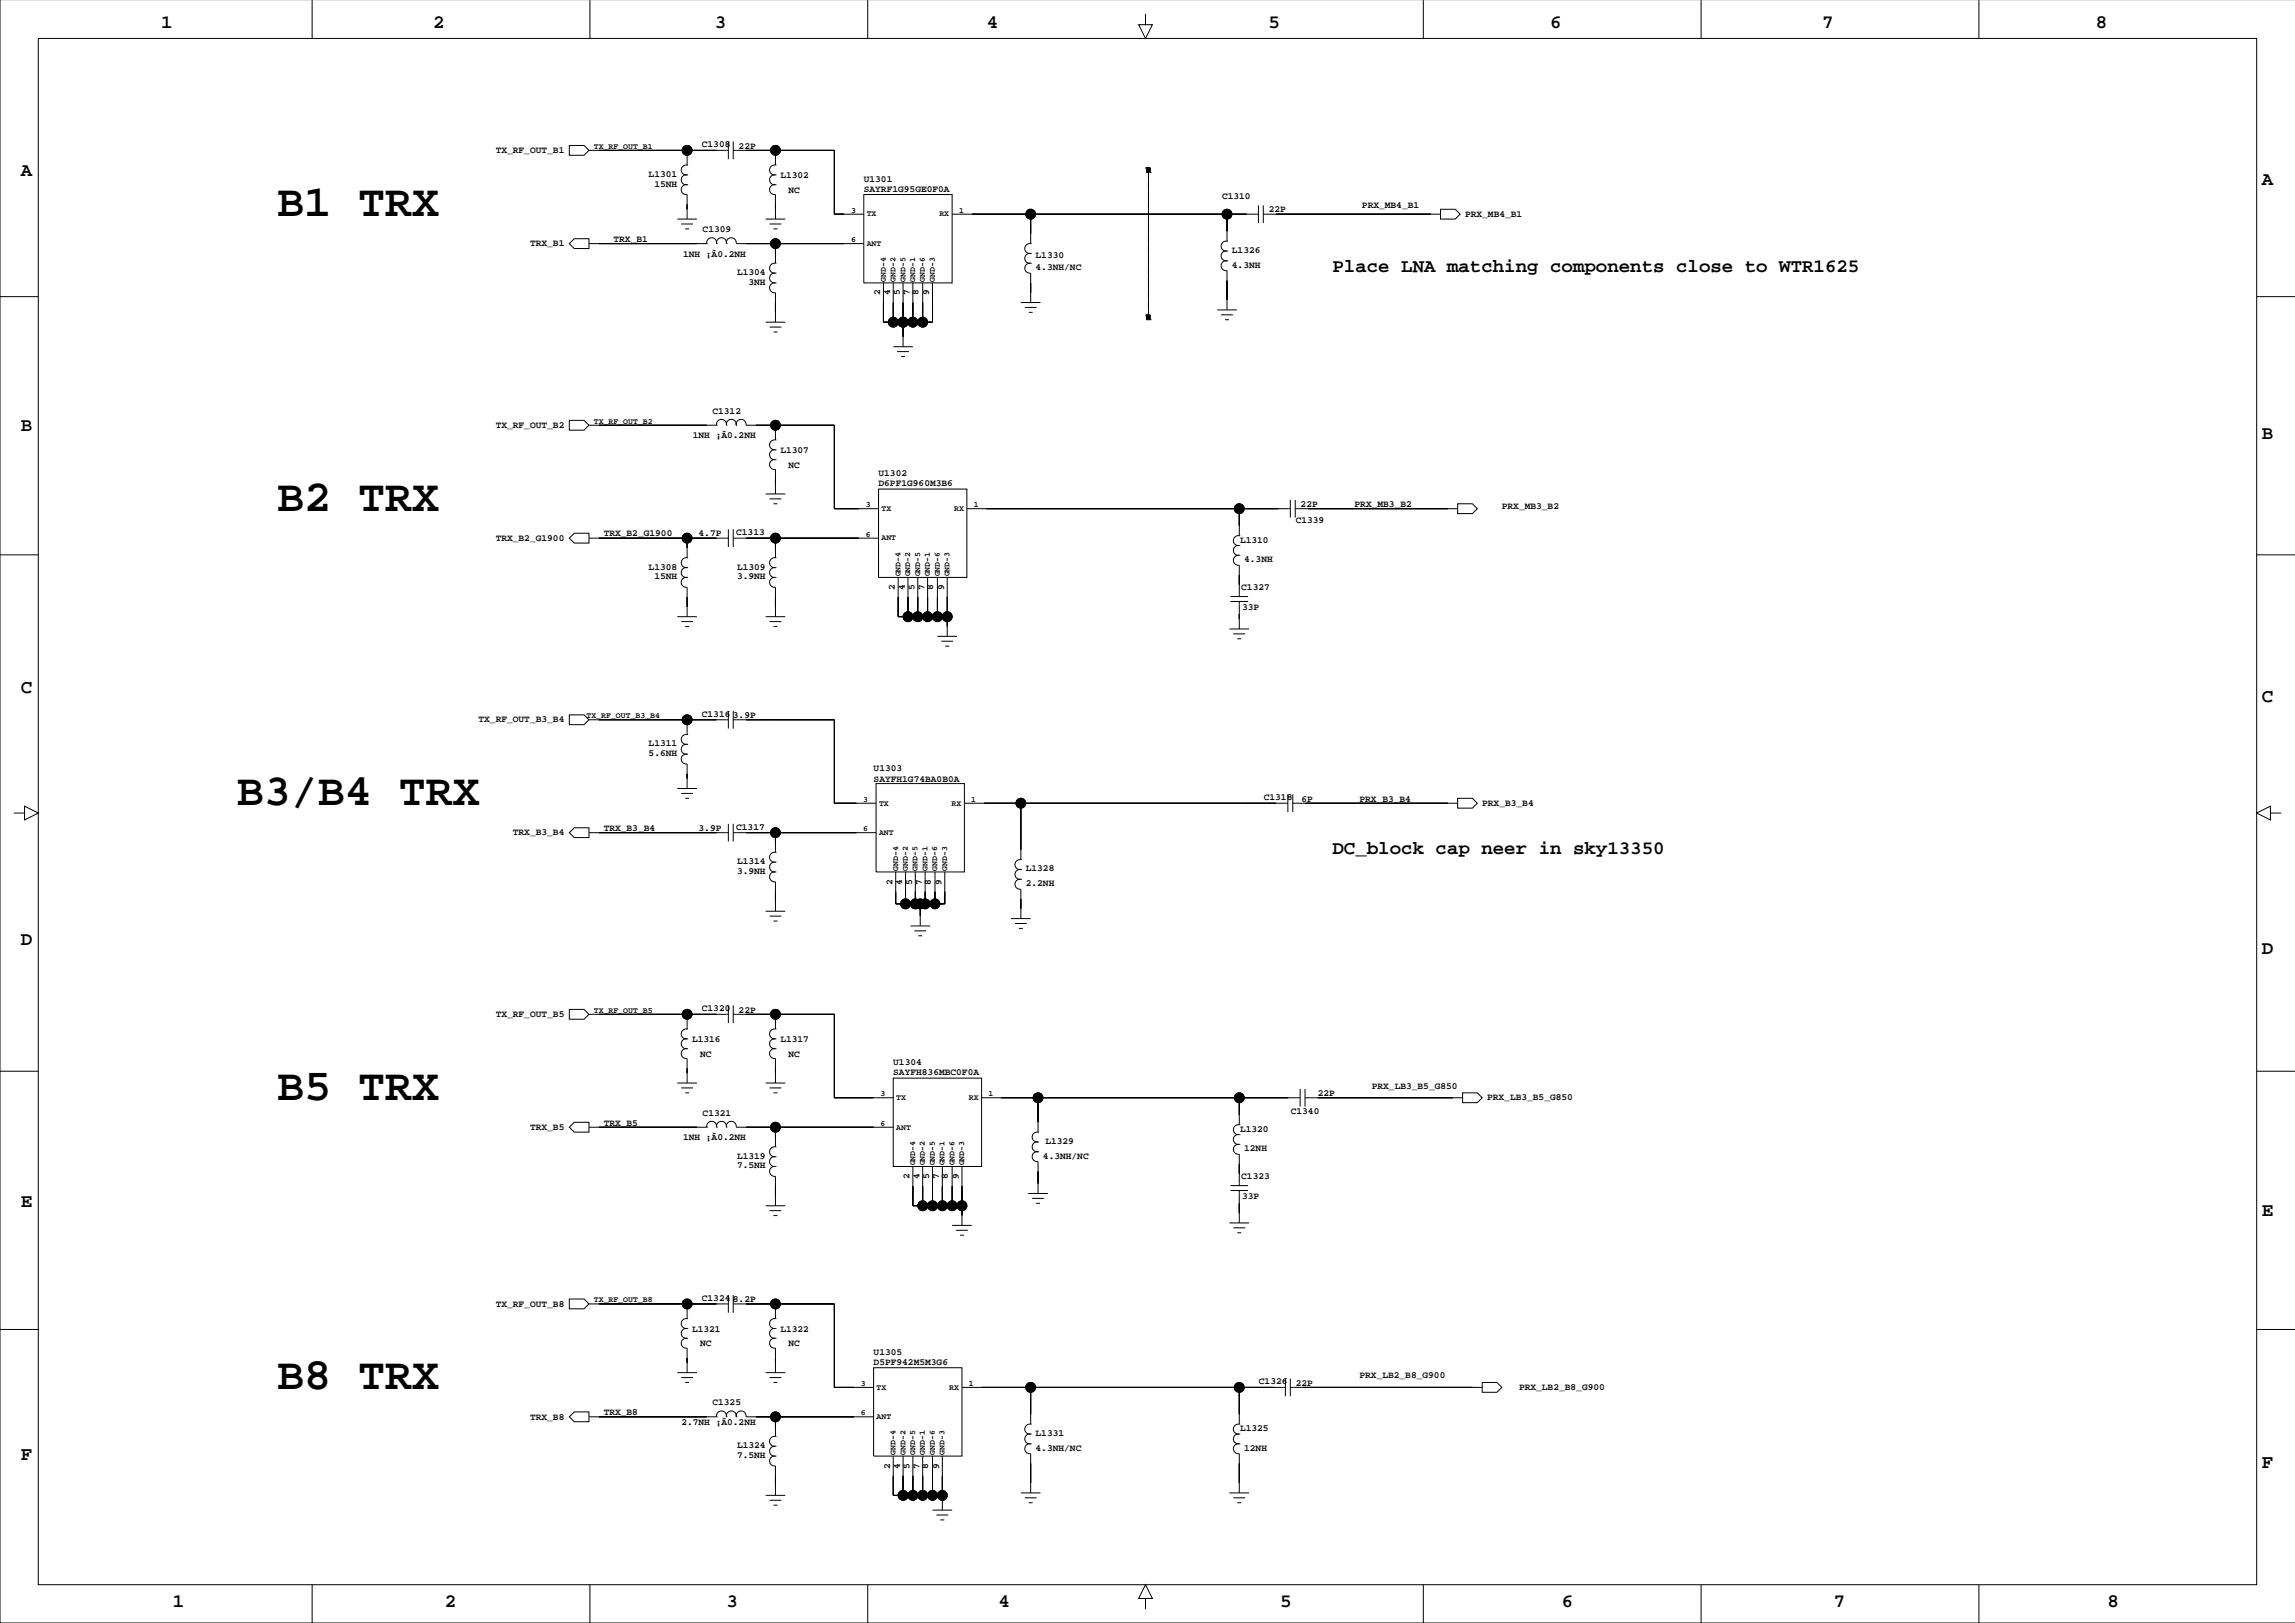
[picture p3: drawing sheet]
<svg xmlns="http://www.w3.org/2000/svg" width="594mm" height="420mm" viewBox="0 0 594 420" stroke-linecap="round" stroke-linejoin="round" font-family="sans-serif">
<defs><g id="words">
<g font-size="11.6">
<text x="71.7" y="55.9">B1 TRX</text>
<text x="71.7" y="132">B2 TRX</text>
<text x="61.3" y="208.2">B3/B4 TRX</text>
<text x="71.7" y="284.4">B5 TRX</text>
<text x="71.7" y="359.3">B8 TRX</text>
</g>
<g font-size="4.9">
<text x="41.7" y="7.3">1</text>
<text x="112" y="7.3">2</text>
<text x="184.9" y="7.3">3</text>
<text x="255.3" y="7.3">4</text>
<text x="328.1" y="7.3">5</text>
<text x="401" y="7.3">6</text>
<text x="471.4" y="7.3">7</text>
<text x="542.2" y="7.3">8</text>
<text x="5.4" y="45.6">A</text>
<text x="585.1" y="47.9">A</text>
<text x="344.7" y="70.4">Place LNA matching components close to WTR1625</text>
<text x="5.4" y="111.4">B</text>
<text x="585.1" y="113.7">B</text>
<text x="5.4" y="179.2">C</text>
<text x="585.1" y="181.5">C</text>
<text x="344.7" y="220.9">DC_block cap neer in sky13350</text>
<text x="5.4" y="244.4">D</text>
<text x="585.1" y="246.7">D</text>
<text x="5.4" y="312.3">E</text>
<text x="585.1" y="314.5">E</text>
<text x="5.4" y="377.5">F</text>
<text x="585.1" y="379.8">F</text>
<text x="44.7" y="415.6">1</text>
<text x="115.1" y="415.6">2</text>
<text x="188" y="415.6">3</text>
<text x="258.3" y="415.6">4</text>
<text x="331.2" y="415.6">5</text>
<text x="404.1" y="415.6">6</text>
<text x="474.4" y="415.6">7</text>
<text x="545.3" y="415.6">8</text>
</g>
<g font-size="2.5">
<text x="128.2" y="39.6">TX_RF_OUT_B1</text>
<text x="181.6" y="38.1">C1308</text>
<text x="191.1" y="38.5">22P</text>
<text x="167.8" y="45.7">L1301</text>
<text x="201.9" y="46.1">L1302</text>
<text x="223.5" y="47">U1301</text>
<text x="169.3" y="48.3">15NH</text>
<text x="204" y="49.9">NC</text>
<text x="223.5" y="49.6">SAYRF1G95GE0F0A</text>
<text x="316.2" y="51.5">C1310</text>
<text x="352.3" y="53.7">PRX_MB4_B1</text>
<text x="328.2" y="55">22P</text>
<text x="379" y="56.1">PRX_MB4_B1</text>
<text x="137.1" y="63.7">TRX_B1</text>
<text x="158.7" y="62.6">TRX_B1</text>
<text x="181.8" y="60">C1309</text>
<text x="318.7" y="65.4">L1326</text>
<text x="176.7" y="66.4">1NH ¡À0.2NH</text>
<text x="190.7" y="71.1">L1304</text>
<text x="267.9" y="66.7">L1330</text>
<text x="267.9" y="69.9">4.3NH/NC</text>
<text x="318.7" y="69.2">4.3NH</text>
<text x="193.6" y="73.7">3NH</text>
<text x="227.7" y="76.4" transform="rotate(-90 227.7 76.4)">2</text>
<text x="230.3" y="76.4" transform="rotate(-90 230.3 76.4)">4</text>
<text x="232.8" y="76.4" transform="rotate(-90 232.8 76.4)">5</text>
<text x="235.3" y="76.4" transform="rotate(-90 235.3 76.4)">7</text>
<text x="237.6" y="76.4" transform="rotate(-90 237.6 76.4)">8</text>
<text x="240.4" y="76.4" transform="rotate(-90 240.4 76.4)">9</text>
<text x="184.3" y="107">C1312</text>
<text x="128.2" y="110.7">TX_RF_OUT_B2</text>
<text x="179.2" y="113.4">1NH ¡À0.2NH</text>
<text x="201.9" y="117.2">L1307</text>
<text x="204" y="121">NC</text>
<text x="227.3" y="125.7">D6PF1G960M3B6</text>
<text x="227.3" y="123.2">U1302</text>
<text x="336.5" y="131.1">22P</text>
<text x="350.4" y="131.1">PRX_MB3_B2</text>
<text x="388.5" y="131.6">PRX_MB3_B2</text>
<text x="335.2" y="135.3">C1339</text>
<text x="128.2" y="139.9">TRX_B2_G1900</text>
<text x="156.2" y="138.8">TRX_B2_G1900</text>
<text x="180.7" y="138.8">4.7P</text>
<text x="190.5" y="138.4">C1313</text>
<text x="320.8" y="140.3">L1310</text>
<text x="167.8" y="147.3">L1308</text>
<text x="169.3" y="149.9">15NH</text>
<text x="190.7" y="147.3">L1309</text>
<text x="190.7" y="149.9">3.9NH</text>
<text x="321.9" y="145.4">4.3NH</text>
<text x="231.5" y="152.6" transform="rotate(-90 231.5 152.6)">2</text>
<text x="234.1" y="152.6" transform="rotate(-90 234.1 152.6)">4</text>
<text x="236.6" y="152.6" transform="rotate(-90 236.6 152.6)">5</text>
<text x="239.1" y="152.6" transform="rotate(-90 239.1 152.6)">7</text>
<text x="241.4" y="152.6" transform="rotate(-90 241.4 152.6)">8</text>
<text x="244.2" y="152.6" transform="rotate(-90 244.2 152.6)">9</text>
<text x="321.1" y="152.5">C1327</text>
<text x="321.4" y="157.9">33P</text>
<text x="181.6" y="185.4">C1316</text>
<text x="189.6" y="185.7">3.9P</text>
<text x="123.8" y="186.9">TX_RF_OUT_B3_B4</text>
<text x="167.8" y="193">L1311</text>
<text x="167.8" y="195.6">5.6NH</text>
<text x="226" y="202.2">SAYFH1G74BA0B0A</text>
<text x="226" y="199.4">U1303</text>
<text x="327" y="207">C1318</text>
<text x="336.7" y="207.3">6P</text>
<text x="351.7" y="207.3">PRX_B3_B4</text>
<text x="383.5" y="208.5">PRX_B3_B4</text>
<text x="156.2" y="214.9">TRX_B3_B4</text>
<text x="180.7" y="214.9">3.9P</text>
<text x="190.5" y="214.6">C1317</text>
<text x="132.7" y="216.1">TRX_B3_B4</text>
<text x="190.7" y="226">3.9NH</text>
<text x="190.7" y="223.5">L1314</text>
<text x="265.4" y="225.4">L1328</text>
<text x="230.9" y="228.8" transform="rotate(-90 230.9 228.8)">2</text>
<text x="233.4" y="228.8" transform="rotate(-90 233.4 228.8)">4</text>
<text x="236" y="228.8" transform="rotate(-90 236 228.8)">5</text>
<text x="238.5" y="228.8" transform="rotate(-90 238.5 228.8)">7</text>
<text x="240.8" y="228.8" transform="rotate(-90 240.8 228.8)">8</text>
<text x="243.6" y="228.8" transform="rotate(-90 243.6 228.8)">9</text>
<text x="265.4" y="229.2">2.2NH</text>
<text x="128.2" y="263.1">TX_RF_OUT_B5</text>
<text x="181.6" y="261.6">C1320</text>
<text x="191.1" y="261.9">22P</text>
<text x="179" y="269.5">L1316</text>
<text x="201.9" y="269.5">L1317</text>
<text x="181.1" y="273.3">NC</text>
<text x="204" y="273.3">NC</text>
<text x="231.1" y="275.6">U1304</text>
<text x="231.1" y="278.1">SAYFH836MBC0F0A</text>
<text x="354.9" y="281.6">PRX_LB3_B5_G850</text>
<text x="340.9" y="283.5">22P</text>
<text x="384.7" y="284.6">PRX_LB3_B5_G850</text>
<text x="137.1" y="292.3">TRX_B5</text>
<text x="156.2" y="291.1">TRX_B5</text>
<text x="181.8" y="288.6">C1321</text>
<text x="320.8" y="292.7">L1320</text>
<text x="333.9" y="288.3">C1340</text>
<text x="176.7" y="294.9">1NH ¡À0.2NH</text>
<text x="190.7" y="299.7">L1319</text>
<text x="269.8" y="299.7">4.3NH/NC</text>
<text x="270.4" y="295.9">L1329</text>
<text x="321.9" y="297.8">12NH</text>
<text x="190.7" y="302.2">7.5NH</text>
<text x="235.3" y="305" transform="rotate(-90 235.3 305)">2</text>
<text x="237.9" y="305" transform="rotate(-90 237.9 305)">4</text>
<text x="240.4" y="305" transform="rotate(-90 240.4 305)">5</text>
<text x="242.9" y="305" transform="rotate(-90 242.9 305)">7</text>
<text x="245.2" y="305" transform="rotate(-90 245.2 305)">8</text>
<text x="248" y="305" transform="rotate(-90 248 305)">9</text>
<text x="321.1" y="304.9">C1323</text>
<text x="321.4" y="310.2">33P</text>
<text x="128.2" y="338">TX_RF_OUT_B8</text>
<text x="181.6" y="336.5">C1324</text>
<text x="189.6" y="336.8">8.2P</text>
<text x="179" y="344.5">L1321</text>
<text x="201.9" y="344.5">L1322</text>
<text x="181.1" y="348.3">NC</text>
<text x="204" y="348.3">NC</text>
<text x="226" y="353">D5PF942M5M3G6</text>
<text x="226" y="350.5">U1305</text>
<text x="325.7" y="358.1">C1326</text>
<text x="335.2" y="358.4">22P</text>
<text x="351.7" y="356.5">PRX_LB2_B8_G900</text>
<text x="393" y="359.6">PRX_LB2_B8_G900</text>
<text x="184.3" y="363.5">C1325</text>
<text x="137.1" y="367.2">TRX_B8</text>
<text x="156.2" y="366">TRX_B8</text>
<text x="176.3" y="368.6">2.7NH ¡À0.2NH</text>
<text x="267.9" y="371.4">L1331</text>
<text x="320.8" y="370.2">L1325</text>
<text x="190.7" y="377.1">7.5NH</text>
<text x="190.7" y="374.6">L1324</text>
<text x="267.9" y="375.2">4.3NH/NC</text>
<text x="321.9" y="375.2">12NH</text>
<text x="230.3" y="379.9" transform="rotate(-90 230.3 379.9)">2</text>
<text x="232.8" y="379.9" transform="rotate(-90 232.8 379.9)">4</text>
<text x="235.3" y="379.9" transform="rotate(-90 235.3 379.9)">5</text>
<text x="237.9" y="379.9" transform="rotate(-90 237.9 379.9)">7</text>
<text x="240.2" y="379.9" transform="rotate(-90 240.2 379.9)">8</text>
<text x="242.9" y="379.9" transform="rotate(-90 242.9 379.9)">9</text>
</g>
<g font-size="2.1">
<text x="153.6" y="38.5">TX_RF_OUT_B1</text>
<text x="220.2" y="55">3</text>
<text x="224.2" y="56">TX</text>
<text x="243" y="56">RX</text>
<text x="248.1" y="55">1</text>
<text x="220.2" y="62.6">6</text>
<text x="224.2" y="63.6">ANT</text>
<text x="229.1" y="72.9" transform="rotate(-90 229.1 72.9)">GND-4</text>
<text x="231.7" y="72.9" transform="rotate(-90 231.7 72.9)">GND-2</text>
<text x="234.2" y="72.9" transform="rotate(-90 234.2 72.9)">GND-5</text>
<text x="236.8" y="72.9" transform="rotate(-90 236.8 72.9)">GND-1</text>
<text x="239.3" y="72.9" transform="rotate(-90 239.3 72.9)">GND-6</text>
<text x="241.8" y="72.9" transform="rotate(-90 241.8 72.9)">GND-3</text>
<text x="153.6" y="109.6">TX_RF_OUT_B2</text>
<text x="224" y="131.2">3</text>
<text x="251.9" y="131.2">1</text>
<text x="228" y="132.2">TX</text>
<text x="246.8" y="132.2">RX</text>
<text x="224" y="138.8">6</text>
<text x="228" y="139.8">ANT</text>
<text x="233" y="149.1" transform="rotate(-90 233 149.1)">GND-4</text>
<text x="235.5" y="149.1" transform="rotate(-90 235.5 149.1)">GND-2</text>
<text x="238" y="149.1" transform="rotate(-90 238 149.1)">GND-5</text>
<text x="240.6" y="149.1" transform="rotate(-90 240.6 149.1)">GND-1</text>
<text x="243.1" y="149.1" transform="rotate(-90 243.1 149.1)">GND-6</text>
<text x="245.6" y="149.1" transform="rotate(-90 245.6 149.1)">GND-3</text>
<text x="151.7" y="185.8">TX_RF_OUT_B3_B4</text>
<text x="223.3" y="207.4">3</text>
<text x="227.4" y="208.4">TX</text>
<text x="246.2" y="208.4">RX</text>
<text x="251.3" y="207.4">1</text>
<text x="223.3" y="215">6</text>
<text x="227.4" y="216">ANT</text>
<text x="232.3" y="225.3" transform="rotate(-90 232.3 225.3)">GND-4</text>
<text x="234.9" y="225.3" transform="rotate(-90 234.9 225.3)">GND-2</text>
<text x="237.4" y="225.3" transform="rotate(-90 237.4 225.3)">GND-5</text>
<text x="239.9" y="225.3" transform="rotate(-90 239.9 225.3)">GND-1</text>
<text x="242.5" y="225.3" transform="rotate(-90 242.5 225.3)">GND-6</text>
<text x="245" y="225.3" transform="rotate(-90 245 225.3)">GND-3</text>
<text x="153.6" y="262">TX_RF_OUT_B5</text>
<text x="227.8" y="283.6">3</text>
<text x="231.8" y="284.5">TX</text>
<text x="250.6" y="284.5">RX</text>
<text x="255.7" y="283.6">1</text>
<text x="227.8" y="291.2">6</text>
<text x="231.8" y="292.2">ANT</text>
<text x="236.8" y="301.5" transform="rotate(-90 236.8 301.5)">GND-4</text>
<text x="239.3" y="301.5" transform="rotate(-90 239.3 301.5)">GND-2</text>
<text x="241.8" y="301.5" transform="rotate(-90 241.8 301.5)">GND-5</text>
<text x="244.4" y="301.5" transform="rotate(-90 244.4 301.5)">GND-1</text>
<text x="246.9" y="301.5" transform="rotate(-90 246.9 301.5)">GND-6</text>
<text x="249.5" y="301.5" transform="rotate(-90 249.5 301.5)">GND-3</text>
<text x="153.6" y="336.9">TX_RF_OUT_B8</text>
<text x="222.7" y="358.5">3</text>
<text x="226.8" y="359.5">TX</text>
<text x="245.6" y="359.5">RX</text>
<text x="250.6" y="358.5">1</text>
<text x="222.7" y="366.1">6</text>
<text x="226.8" y="367.1">ANT</text>
<text x="231.7" y="376.4" transform="rotate(-90 231.7 376.4)">GND-4</text>
<text x="234.2" y="376.4" transform="rotate(-90 234.2 376.4)">GND-2</text>
<text x="236.8" y="376.4" transform="rotate(-90 236.8 376.4)">GND-5</text>
<text x="239.3" y="376.4" transform="rotate(-90 239.3 376.4)">GND-1</text>
<text x="241.8" y="376.4" transform="rotate(-90 241.8 376.4)">GND-6</text>
<text x="244.4" y="376.4" transform="rotate(-90 244.4 376.4)">GND-3</text>
</g>
</g></defs>
<g fill="none" stroke="#000" stroke-width=".26">
<path d="M0 -.1v419.9h593.8M9.9 9.9h573.9v400h-573.9zM80.8 0v9.9M152.6 0v9.9M224.5 0v9.9M296.4 3.6v2.8h1.7l-1.7 3.5-1.8-3.5h1.8M368.2 0v9.9M440.1 0v9.9M511.9 0v9.9M147.3 37.6h3.8l1.3 1.3-1.3 1.3h-3.8zM152.4 38.9h36M177.8 38.9v3.8"/>
<path d="M188.4 36.6v4.6M189.7 38.9h26.2v16.5h7.6M189.7 36.6v4.6M200.6 38.9v3.8M175.2 56.7h5.1M176.2 57.9h3.1M177.3 59.2h1M177.8 42.7a1.29 1.29 0 0 0-1.6 1.3 1.29 1.29 0 0 0 1.6 1.2M177.8 45.2a1.29 1.29 0 0 0-1.6 1.3 1.29 1.29 0 0 0 1.6 1.3M177.8 47.8a1.29 1.29 0 0 0-1.6 1.3 1.29 1.29 0 0 0 1.6 1.2v6.4M177.8 54.1h.1M177.8 42.7h.1"/>
<path d="M177.8 45.2h.1M177.8 47.8h.1M198.1 56.7h5.1M199.1 57.9h3M200.1 59.2h1M200.6 42.7a1.29 1.29 0 0 0-1.5 1.3 1.29 1.29 0 0 0 1.5 1.2M200.6 45.2a1.29 1.29 0 0 0-1.5 1.3 1.29 1.29 0 0 0 1.5 1.3M200.6 47.8a1.29 1.29 0 0 0-1.5 1.3 1.29 1.29 0 0 0 1.5 1.2v6.4M200.6 54.1h.1M200.6 42.7h.1M200.6 45.2h.1M200.6 47.8h.1"/>
<path d="M223.5 50.3h22.8v22.9h-22.8zM246.3 55.4h79.3M266.6 55.4v7.6M317.4 55.4v7M325.6 53.1v4.6M326.8 55.4h45.9M326.8 53.1v4.6M372.7 54.1h3.8l1.2 1.3-1.2 1.3h-3.8zM0 76.7h9.9M148.6 61.7h3.8v2.6h-3.8l-1.3-1.3zM152.4 63h30.4M182.8 63a1.29 1.29 0 0 1 1.3-1.5 1.29 1.29 0 0 1 1.3 1.5"/>
<path d="M182.8 63h.1M185.4 63a1.29 1.29 0 0 1 1.2-1.5 1.29 1.29 0 0 1 1.3 1.5M185.4 63h.1M187.9 63a1.29 1.29 0 0 1 1.3-1.5 1.29 1.29 0 0 1 1.3 1.5h33M187.9 63h.1M200.6 68.1a1.29 1.29 0 0 0-1.5 1.3 1.29 1.29 0 0 0 1.5 1.2M200.6 70.6a1.29 1.29 0 0 0-1.5 1.3 1.29 1.29 0 0 0 1.5 1.3M200.6 73.2a1.29 1.29 0 0 0-1.5 1.2 1.29 1.29 0 0 0 1.5 1.3v7.6M200.6 68.1h.1M200.6 70.6h.1M200.6 73.2h.1M200.6 63v5.1"/>
<path d="M228.5 73.2v10.1h12.7v-10.1M231.1 73.2v10.1M233.6 73.2v16.5M236.2 73.2v10.1M238.7 73.2v10.1M264.1 78.3h5.1M265.1 79.5h3.1M266.6 63a1.29 1.29 0 0 0-1.5 1.3 1.29 1.29 0 0 0 1.5 1.3M266.6 65.6a1.29 1.29 0 0 0-1.5 1.2 1.29 1.29 0 0 0 1.5 1.3M266.6 68.1a1.29 1.29 0 0 0-1.5 1.3 1.29 1.29 0 0 0 1.5 1.2v7.7M266.6 75.7h.1M266.6 63h.1"/>
<path d="M266.6 65.6h.1M266.6 68.1h.1M317.4 62.4a1.29 1.29 0 0 0-1.5 1.3 1.29 1.29 0 0 0 1.5 1.2M317.4 64.9a1.29 1.29 0 0 0-1.5 1.3 1.29 1.29 0 0 0 1.5 1.3M317.4 67.5a1.29 1.29 0 0 0-1.5 1.2 1.29 1.29 0 0 0 1.5 1.3v10.2M317.4 77.6h.1M317.4 62.4h.1M317.4 64.9h.1M317.4 67.5h.1M583.8 76.7h9.9M198.1 83.3h5.1M199.1 84.6h3"/>
<path d="M200.1 85.9h1M200.6 80.8h.1M231.1 89.7h5.1M232.1 91h3.1M233.1 92.2h1M233.6 87.1h.1M233.6 83.3h.1M266.1 80.8h1M314.9 80.2h5.1M315.9 81.4h3.1M316.9 82.7h1M147.3 108.7h3.8l1.3 1.3-1.3 1.3h-3.8z"/>
<path d="M152.4 110h33M185.4 110a1.29 1.29 0 0 1 1.2-1.5 1.29 1.29 0 0 1 1.3 1.5M185.4 110h.1M187.9 110a1.29 1.29 0 0 1 1.3-1.5 1.29 1.29 0 0 1 1.3 1.5M187.9 110h.1M190.5 110a1.29 1.29 0 0 1 1.2-1.5 1.29 1.29 0 0 1 1.3 1.5h22.9v21.6h11.4M190.5 110h.1M200.6 113.8a1.29 1.29 0 0 0-1.5 1.3 1.29 1.29 0 0 0 1.5 1.2M200.6 116.3a1.29 1.29 0 0 0-1.5 1.3 1.29 1.29 0 0 0 1.5 1.3M200.6 118.9a1.29 1.29 0 0 0-1.5 1.3 1.29 1.29 0 0 0 1.5 1.2v6.4M200.6 113.8h.1M200.6 116.3h.1"/>
<path d="M200.6 118.9h.1M200.6 110v3.8M148.6 137.9h3.8v2.6h-3.8l-1.3-1.3zM152.4 139.2h36M177.8 139.2v5.1M188.4 136.9v4.6M189.7 139.2h37.6M189.7 136.9v4.6M198.1 127.8h5.1M199.1 129h3M200.1 130.3h1M200.6 125.2h.1"/>
<path d="M200.6 139.2v5.1M227.3 126.5h22.8v22.9h-22.8zM250.1 131.6h83.7M289.5 131.6h.1M296.5 131.6h.1M320.6 138.6a1.29 1.29 0 0 0-1.5 1.2 1.29 1.29 0 0 0 1.5 1.3M320.6 138.6h.1M320.6 131.6v7M333.8 129.3v4.6M335.1 131.6h42M335.1 129.3v4.6M377.1 130.3h3.8l1.3 1.3-1.3 1.3h-3.8z"/>
<path d="M0 143.5h9.9M175.2 159.5h5.1M177.8 144.3a1.29 1.29 0 0 0-1.6 1.2 1.29 1.29 0 0 0 1.6 1.3M177.8 146.8a1.29 1.29 0 0 0-1.6 1.3 1.29 1.29 0 0 0 1.6 1.3M177.8 149.4a1.29 1.29 0 0 0-1.6 1.2 1.29 1.29 0 0 0 1.6 1.3v7.6M177.8 157h.1M177.8 144.3h.1M177.8 146.8h.1M177.8 149.4h.1M198.1 159.5h5.1M200.6 144.3a1.29 1.29 0 0 0-1.5 1.2 1.29 1.29 0 0 0 1.5 1.3M200.6 146.8a1.29 1.29 0 0 0-1.5 1.3 1.29 1.29 0 0 0 1.5 1.3"/>
<path d="M200.6 149.4a1.29 1.29 0 0 0-1.5 1.2 1.29 1.29 0 0 0 1.5 1.3v7.6M200.6 157h.1M200.6 144.3h.1M200.6 146.8h.1M200.6 149.4h.1M232.4 149.4v10.1h12.7M234.9 149.4v10.1M237.4 149.4v10.1M240 149.4v10.1M242.5 149.4v10.1M245.1 149.4v15.2M318.3 155.6h4.6"/>
<path d="M318.3 154.3h4.6M320.6 141.1a1.29 1.29 0 0 0-1.5 1.3 1.29 1.29 0 0 0 1.5 1.2M320.6 143.6a1.29 1.29 0 0 0-1.5 1.3 1.29 1.29 0 0 0 1.5 1.3v8.1M320.6 141.1h.1M320.6 143.6h.1M320.6 155.6v7.1M583.8 143.5h9.9M176.2 160.8h3.1M177.3 162.1h1M199.1 160.8h3M200.1 162.1h1M242.5 164.6h5.1"/>
<path d="M243.5 165.9h3.1M244.5 167.1h1.1M245.1 162.1h.1M318.1 162.7h5M319.1 164h3M320.1 165.2h1M320.6 160.1h.1M147.3 184.9h3.8l1.3 1.3-1.3 1.2h-3.8zM152.4 186.2h36M177.8 190a1.29 1.29 0 0 0-1.6 1.3 1.29 1.29 0 0 0 1.6 1.2M177.8 192.5a1.29 1.29 0 0 0-1.6 1.3 1.29 1.29 0 0 0 1.6 1.3M177.8 195.1a1.29 1.29 0 0 0-1.6 1.2 1.29 1.29 0 0 0 1.6 1.3v6.4"/>
<path d="M177.8 190h.1M177.8 192.5h.1M177.8 195.1h.1M177.8 186.2v3.8M188.4 183.9v4.6M189.7 186.2h26.2v21.6h10.7M189.7 183.9v4.6M3.6 210.3h2.7v-1.8l3.6 1.8-3.6 1.8v-1.8M147.3 215.4l1.3-1.3h3.8v2.6h-3.8zM152.4 215.4h36M175.2 204h5.1M176.2 205.2h3.1"/>
<path d="M177.3 206.5h1M177.8 201.4h.1M188.4 213.1v4.6M189.7 215.4h36.9M189.7 213.1v4.6M200.6 215.4v5.1M226.6 202.7h22.9v22.8h-22.9zM249.5 207.8h83.7M264.1 207.8v14.6M333.2 205.5v4.5M334.4 207.8h42.7M334.4 205.5v4.5"/>
<path d="M377.1 206.5h3.8l1.3 1.3-1.3 1.2h-3.8zM587.4 210.3v-1.8l-3.6 1.8 3.6 1.8v-1.8h2.8M198.1 235.7h5.1M199.1 237h3M200.1 238.2h1M200.6 220.5a1.29 1.29 0 0 0-1.5 1.2 1.29 1.29 0 0 0 1.5 1.3M200.6 223a1.29 1.29 0 0 0-1.5 1.3 1.29 1.29 0 0 0 1.5 1.2M200.6 225.5a1.29 1.29 0 0 0-1.5 1.3 1.29 1.29 0 0 0 1.5 1.3M200.6 233.2h.1M200.6 220.5h.1M200.6 223h.1M200.6 225.5h.1"/>
<path d="M200.6 228.1v7.6M231.7 225.5v8.3h12.7v-8.3M234.3 225.5v8.3M235.5 239.5h5.1M236.8 225.5v8.3M238.1 237h.1M238.1 233.8v5.7M239.3 225.5v8.3M241.9 225.5v8.3M261.6 237.6h5M262.6 238.9h3M264.1 222.4a1.29 1.29 0 0 0-1.5 1.2 1.29 1.29 0 0 0 1.5 1.3"/>
<path d="M264.1 224.9a1.29 1.29 0 0 0-1.5 1.3 1.29 1.29 0 0 0 1.5 1.2M264.1 227.4a1.29 1.29 0 0 0-1.5 1.3 1.29 1.29 0 0 0 1.5 1.3v7.6M264.1 235.1h.1M264.1 222.4h.1M264.1 224.9h.1M264.1 227.4h.1M236.5 240.8h3.1M237.6 242h1M263.6 240.1h1M0 277.1h9.9M147.3 261.1h3.8l1.3 1.3-1.3 1.2h-3.8zM152.4 262.4h36"/>
<path d="M177.8 266.2a1.29 1.29 0 0 0-1.6 1.2 1.29 1.29 0 0 0 1.6 1.3M177.8 268.7a1.29 1.29 0 0 0-1.6 1.3 1.29 1.29 0 0 0 1.6 1.3M177.8 271.2a1.29 1.29 0 0 0-1.6 1.3 1.29 1.29 0 0 0 1.6 1.3v6.3M177.8 277.6h.1M177.8 266.2h.1M177.8 268.7h.1M177.8 271.2h.1M177.8 262.4v3.8M188.4 260.1v4.5M189.7 262.4h26.2v21.5h15.2M189.7 260.1v4.5M200.6 266.2a1.29 1.29 0 0 0-1.5 1.2 1.29 1.29 0 0 0 1.5 1.3"/>
<path d="M200.6 268.7a1.29 1.29 0 0 0-1.5 1.3 1.29 1.29 0 0 0 1.5 1.3M200.6 271.2a1.29 1.29 0 0 0-1.5 1.3 1.29 1.29 0 0 0 1.5 1.3v6.3M200.6 277.6h.1M200.6 266.2h.1M200.6 268.7h.1M200.6 271.2h.1M200.6 262.4v3.8M231.1 278.9h22.8v22.8h-22.8zM583.8 277.1h9.9M147.3 291.6l1.3-1.3h3.8v2.5h-3.8zM152.4 291.6h30.4M175.2 280.1h5.1"/>
<path d="M176.2 281.4h3.1M177.3 282.7h1M182.8 291.6a1.29 1.29 0 0 1 1.3-1.6 1.29 1.29 0 0 1 1.3 1.6M182.8 291.6h.1M185.4 291.6a1.29 1.29 0 0 1 1.2-1.6 1.29 1.29 0 0 1 1.3 1.6M185.4 291.6h.1M187.9 291.6a1.29 1.29 0 0 1 1.3-1.6 1.29 1.29 0 0 1 1.3 1.6h40.6M187.9 291.6h.1M198.1 280.1h5.1M199.1 281.4h3M200.1 282.7h1M200.6 296.6a1.29 1.29 0 0 0-1.5 1.3 1.29 1.29 0 0 0 1.5 1.3"/>
<path d="M200.6 299.2a1.29 1.29 0 0 0-1.5 1.3 1.29 1.29 0 0 0 1.5 1.2M200.6 296.6h.1M200.6 299.2h.1M200.6 291.6v5M253.9 283.9h82.4M268.5 292.8a1.29 1.29 0 0 0-1.5 1.3 1.29 1.29 0 0 0 1.5 1.3M268.5 295.4a1.29 1.29 0 0 0-1.5 1.2 1.29 1.29 0 0 0 1.5 1.3M268.5 297.9a1.29 1.29 0 0 0-1.5 1.3 1.29 1.29 0 0 0 1.5 1.3v8.2M268.5 292.8h.1M268.5 295.4h.1M268.5 297.9h.1M268.5 283.9v8.9"/>
<path d="M320.6 290.9a1.29 1.29 0 0 0-1.5 1.3 1.29 1.29 0 0 0 1.5 1.3M320.6 293.5a1.29 1.29 0 0 0-1.5 1.2 1.29 1.29 0 0 0 1.5 1.3M320.6 296a1.29 1.29 0 0 0-1.5 1.3 1.29 1.29 0 0 0 1.5 1.2v8.2M320.6 290.9h.1M320.6 293.5h.1M320.6 296h.1M320.6 283.9v7M336.3 281.7v4.5M337.6 283.9h40.8M337.6 281.7v4.5M378.4 282.7h3.8l1.3 1.2-1.3 1.3h-3.8zM198.1 311.9h5.1"/>
<path d="M199.1 313.1h3M200.1 314.4h1M200.6 301.7a1.29 1.29 0 0 0-1.5 1.3 1.29 1.29 0 0 0 1.5 1.3v7.6M200.6 309.3h.1M200.6 301.7h.1M236.2 301.7v10.2h12.7M238.7 301.7v10.2M241.2 301.7v10.2M243.8 301.7v10.2M246.3 301.7v10.2M246.3 317h5.1M247.3 318.2h3.1"/>
<path d="M248.4 319.5h1M248.9 314.4h.1M248.9 301.7v15.3M266 308.7h5.1M267 310h3.1M268 311.2h1.1M268.5 306.2h.1M318.1 316.3h5M318.3 307.9h4.6M318.3 306.7h4.6M319.1 317.6h3M320.1 318.9h1"/>
<path d="M320.6 313.8h.1M320.6 307.9v8.4M15.2 321.4h.1M15.2 334.1h.1M147.3 336h3.8l1.3 1.3-1.3 1.2h-3.8zM152.4 337.3h36M177.8 337.3v3.8M188.4 335v4.6M189.7 337.3h26.2v21.6h10.1M189.7 335v4.6M200.6 337.3v3.8M0 343.9h9.9"/>
<path d="M175.2 355.1h5.1M176.2 356.3h3.1M177.3 357.6h1M177.8 341.1a1.29 1.29 0 0 0-1.6 1.3 1.29 1.29 0 0 0 1.6 1.2M177.8 343.6a1.29 1.29 0 0 0-1.6 1.3 1.29 1.29 0 0 0 1.6 1.3M177.8 346.2a1.29 1.29 0 0 0-1.6 1.2 1.29 1.29 0 0 0 1.6 1.3v6.4M177.8 352.5h.1M177.8 341.1h.1M177.8 343.6h.1M177.8 346.2h.1M198.1 355.1h5.1M199.1 356.3h3"/>
<path d="M200.1 357.6h1M200.6 341.1a1.29 1.29 0 0 0-1.5 1.3 1.29 1.29 0 0 0 1.5 1.2M200.6 343.6a1.29 1.29 0 0 0-1.5 1.3 1.29 1.29 0 0 0 1.5 1.3M200.6 346.2a1.29 1.29 0 0 0-1.5 1.2 1.29 1.29 0 0 0 1.5 1.3v6.4M200.6 352.5h.1M200.6 341.1h.1M200.6 343.6h.1M200.6 346.2h.1M226 353.8h22.9v22.8h-22.9zM248.9 358.9h83.6M266.6 358.9v9.5M320.6 358.9v9.5"/>
<path d="M332.5 356.6v4.5M333.8 358.9h49.7M333.8 356.6v4.5M383.5 357.6h3.8l1.2 1.3-1.2 1.2h-3.8zM583.8 343.9h9.9M147.3 366.5l1.3-1.3h3.8v2.5h-3.8zM152.4 366.5h33M185.4 366.5a1.29 1.29 0 0 1 1.2-1.5 1.29 1.29 0 0 1 1.3 1.5M185.4 366.5h.1M187.9 366.5a1.29 1.29 0 0 1 1.3-1.5 1.29 1.29 0 0 1 1.3 1.5M187.9 366.5h.1M190.5 366.5a1.29 1.29 0 0 1 1.2-1.5 1.29 1.29 0 0 1 1.3 1.5h33"/>
<path d="M190.5 366.5h.1M200.6 371.6a1.29 1.29 0 0 0-1.5 1.2 1.29 1.29 0 0 0 1.5 1.3M200.6 374.1a1.29 1.29 0 0 0-1.5 1.3 1.29 1.29 0 0 0 1.5 1.2M200.6 376.6a1.29 1.29 0 0 0-1.5 1.3 1.29 1.29 0 0 0 1.5 1.3v7.6M200.6 371.6h.1M200.6 374.1h.1M200.6 376.6h.1M200.6 366.5v5.1M231.1 376.6v10.2h12.7M233.6 376.6v10.2M236.2 376.6v10.2M238.7 376.6v10.2"/>
<path d="M241.2 376.6v10.2M243.8 376.6v14M266.6 368.4a1.29 1.29 0 0 0-1.5 1.3 1.29 1.29 0 0 0 1.5 1.2M266.6 370.9a1.29 1.29 0 0 0-1.5 1.3 1.29 1.29 0 0 0 1.5 1.3M266.6 373.5a1.29 1.29 0 0 0-1.5 1.2 1.29 1.29 0 0 0 1.5 1.3v10.2M266.6 368.4h.1M266.6 370.9h.1M266.6 373.5h.1M320.6 368.4a1.29 1.29 0 0 0-1.5 1.3 1.29 1.29 0 0 0 1.5 1.2M320.6 370.9a1.29 1.29 0 0 0-1.5 1.3 1.29 1.29 0 0 0 1.5 1.3M320.6 373.5a1.29 1.29 0 0 0-1.5 1.2 1.29 1.29 0 0 0 1.5 1.3v10.2M320.6 368.4h.1"/>
<path d="M320.6 370.9h.1M320.6 373.5h.1M198.1 386.8h5.1M199.1 388.1h3M200.1 389.3h1M200.6 384.3h.1M241.2 390.6h5.1M242.3 391.9h3M243.3 393.1h1M243.8 388.1h.1M264.1 386.2h5.1M265.1 387.4h3.1"/>
<path d="M266.1 388.7h1M266.6 383.6h.1M318.1 386.2h5M319.1 387.4h3M320.1 388.7h1M320.6 383.6h.1M80.8 409.9v9.9M152.6 409.9v9.9M224.5 409.9v9.9M296.4 413.5h1.7l-1.7-3.6-1.8 3.6h1.8v2.8M368.2 409.9v9.9M440.1 409.9v9.9"/>
<path d="M511.9 409.9v9.9"/>
<circle cx="177.8" cy="38.9" r="1.27"/>
<circle cx="200.6" cy="38.9" r="1.27"/>
<circle cx="266.6" cy="55.4" r="1.27"/>
<circle cx="317.4" cy="55.4" r="1.27"/>
<circle cx="200.6" cy="63" r="1.27"/>
<circle cx="231.1" cy="83.3" r="1.27"/>
<circle cx="233.6" cy="83.3" r="1.27"/>
<circle cx="236.2" cy="83.3" r="1.27"/>
<circle cx="238.7" cy="83.3" r="1.27"/>
<circle cx="200.6" cy="110" r="1.27"/>
<circle cx="177.8" cy="139.2" r="1.27"/>
<circle cx="200.6" cy="139.2" r="1.27"/>
<circle cx="320.6" cy="131.6" r="1.27"/>
<circle cx="234.9" cy="159.5" r="1.27"/>
<circle cx="237.4" cy="159.5" r="1.27"/>
<circle cx="240" cy="159.5" r="1.27"/>
<circle cx="242.5" cy="159.5" r="1.27"/>
<circle cx="245.1" cy="159.5" r="1.27"/>
<circle cx="177.8" cy="186.2" r="1.27"/>
<circle cx="200.6" cy="215.4" r="1.27"/>
<circle cx="264.1" cy="207.8" r="1.27"/>
<circle cx="234.3" cy="233.8" r="1.27"/>
<circle cx="236.8" cy="233.8" r="1.27"/>
<circle cx="238.1" cy="233.8" r="1.27"/>
<circle cx="239.3" cy="233.8" r="1.27"/>
<circle cx="241.9" cy="233.8" r="1.27"/>
<circle cx="177.8" cy="262.4" r="1.27"/>
<circle cx="200.6" cy="262.4" r="1.27"/>
<circle cx="200.6" cy="291.6" r="1.27"/>
<circle cx="268.5" cy="283.9" r="1.27"/>
<circle cx="320.6" cy="283.9" r="1.27"/>
<circle cx="238.7" cy="311.9" r="1.27"/>
<circle cx="241.2" cy="311.9" r="1.27"/>
<circle cx="243.8" cy="311.9" r="1.27"/>
<circle cx="246.3" cy="311.9" r="1.27"/>
<circle cx="248.9" cy="311.9" r="1.27"/>
<circle cx="177.8" cy="337.3" r="1.27"/>
<circle cx="200.6" cy="337.3" r="1.27"/>
<circle cx="266.6" cy="358.9" r="1.27"/>
<circle cx="320.6" cy="358.9" r="1.27"/>
<circle cx="200.6" cy="366.5" r="1.27"/>
<circle cx="233.6" cy="386.8" r="1.27"/>
<circle cx="236.2" cy="386.8" r="1.27"/>
<circle cx="238.7" cy="386.8" r="1.27"/>
<circle cx="241.2" cy="386.8" r="1.27"/>
<circle cx="243.8" cy="386.8" r="1.27"/>
</g>
<g fill="#000" stroke="#000" stroke-width=".26">
<path d="M177.8 38.9v1.3z" fill-rule="evenodd"/>
<path d="M154.9 38.9h22.9z" fill-rule="evenodd"/>
<path d="M177.8 38.9h7.6z" fill-rule="evenodd"/>
<path d="M193 38.9h7.6z" fill-rule="evenodd"/>
<path d="M200.6 38.9v1.3z" fill-rule="evenodd"/>
<path d="M215.9 38.9v16.5z" fill-rule="evenodd"/>
<path d="M200.6 38.9h15.3z" fill-rule="evenodd"/>
<path d="M177.8 52.9v1.2z" fill-rule="evenodd"/>
<path d="M200.6 52.9v1.2z" fill-rule="evenodd"/>
<path d="M215.9 55.4h2.5z" fill-rule="evenodd"/>
<path d="M266.6 55.4v5.1z" fill-rule="evenodd"/>
<path d="M251.4 55.4h15.2z" fill-rule="evenodd"/>
<path d="M266.6 55.4h50.8z" fill-rule="evenodd"/>
<path d="M317.4 55.4v4.4z" fill-rule="evenodd"/>
<path d="M317.4 55.4h5.1z" fill-rule="evenodd"/>
<path d="M330.1 55.4h40z" fill-rule="evenodd"/>
<path d="M154.9 63h25.4z" fill-rule="evenodd"/>
<path d="M200.6 78.3v2.5z" fill-rule="evenodd"/>
<path d="M200.6 63v2.6z" fill-rule="evenodd"/>
<path d="M193 63h7.6z" fill-rule="evenodd"/>
<path d="M200.6 63h17.8z" fill-rule="evenodd"/>
<path d="M228.5 78.3v5z" fill-rule="evenodd"/>
<path d="M231.1 78.3v5z" fill-rule="evenodd"/>
<path d="M233.6 78.3v5z" fill-rule="evenodd"/>
<path d="M236.2 78.3v5z" fill-rule="evenodd"/>
<path d="M238.7 78.3v5z" fill-rule="evenodd"/>
<path d="M241.2 78.3v5z" fill-rule="evenodd"/>
<path d="M266.6 73.2v2.5z" fill-rule="evenodd"/>
<path d="M317.4 72.5v5.1z" fill-rule="evenodd"/>
<path d="M228.5 83.3h2.6z" fill-rule="evenodd"/>
<path d="M233.6 83.3v3.8z" fill-rule="evenodd"/>
<path d="M231.1 83.3h2.5z" fill-rule="evenodd"/>
<path d="M233.6 83.3h2.6z" fill-rule="evenodd"/>
<path d="M236.2 83.3h2.5z" fill-rule="evenodd"/>
<path d="M238.7 83.3h2.5z" fill-rule="evenodd"/>
<path d="M154.9 110h22.9z" fill-rule="evenodd"/>
<path d="M177.8 110h5z" fill-rule="evenodd"/>
<path d="M195.5 110h5.1z" fill-rule="evenodd"/>
<path d="M200.6 110v1.3z" fill-rule="evenodd"/>
<path d="M215.9 110v21.6z" fill-rule="evenodd"/>
<path d="M200.6 110h15.3z" fill-rule="evenodd"/>
<path d="M154.9 139.2h22.9z" fill-rule="evenodd"/>
<path d="M177.8 139.2v2.5z" fill-rule="evenodd"/>
<path d="M177.8 139.2h7.6z" fill-rule="evenodd"/>
<path d="M200.6 124v1.2z" fill-rule="evenodd"/>
<path d="M193 139.2h7.6z" fill-rule="evenodd"/>
<path d="M200.6 139.2v2.5z" fill-rule="evenodd"/>
<path d="M215.9 131.6h6.3z" fill-rule="evenodd"/>
<path d="M200.6 139.2h21.6z" fill-rule="evenodd"/>
<path d="M255.2 131.6h10.2z" fill-rule="evenodd"/>
<path d="M265.4 131.6h24.1z" fill-rule="evenodd"/>
<path d="M289.5 131.6h7z" fill-rule="evenodd"/>
<path d="M320.6 131.6v4.4z" fill-rule="evenodd"/>
<path d="M296.5 131.6h24.1z" fill-rule="evenodd"/>
<path d="M320.6 131.6h10.2z" fill-rule="evenodd"/>
<path d="M338.4 131.6h36.2z" fill-rule="evenodd"/>
<path d="M177.8 154.4v2.6z" fill-rule="evenodd"/>
<path d="M200.6 154.4v2.6z" fill-rule="evenodd"/>
<path d="M232.4 154.4v5.1z" fill-rule="evenodd"/>
<path d="M234.9 154.4v5.1z" fill-rule="evenodd"/>
<path d="M232.4 159.5h2.5z" fill-rule="evenodd"/>
<path d="M237.4 154.4v5.1z" fill-rule="evenodd"/>
<path d="M234.9 159.5h2.5z" fill-rule="evenodd"/>
<path d="M240 154.4v5.1z" fill-rule="evenodd"/>
<path d="M237.4 159.5h2.6z" fill-rule="evenodd"/>
<path d="M242.5 154.4v5.1z" fill-rule="evenodd"/>
<path d="M240 159.5h2.5z" fill-rule="evenodd"/>
<path d="M245.1 154.4v5.1z" fill-rule="evenodd"/>
<path d="M245.1 159.5v2.6z" fill-rule="evenodd"/>
<path d="M242.5 159.5h2.6z" fill-rule="evenodd"/>
<path d="M320.6 158.9v1.2z" fill-rule="evenodd"/>
<path d="M320.6 148.7v2.6z" fill-rule="evenodd"/>
<path d="M177.8 186.2v1.2z" fill-rule="evenodd"/>
<path d="M154.9 186.2h22.9z" fill-rule="evenodd"/>
<path d="M177.8 186.2h7.6z" fill-rule="evenodd"/>
<path d="M193 186.2h7.6z" fill-rule="evenodd"/>
<path d="M215.9 186.2v21.6z" fill-rule="evenodd"/>
<path d="M200.6 186.2h15.3z" fill-rule="evenodd"/>
<path d="M177.8 200.1v1.3z" fill-rule="evenodd"/>
<path d="M154.9 215.4h22.9z" fill-rule="evenodd"/>
<path d="M177.8 215.4h7.6z" fill-rule="evenodd"/>
<path d="M193 215.4h7.6z" fill-rule="evenodd"/>
<path d="M200.6 215.4v2.5z" fill-rule="evenodd"/>
<path d="M200.6 215.4h21z" fill-rule="evenodd"/>
<path d="M215.9 207.8h5.7z" fill-rule="evenodd"/>
<path d="M264.1 207.8v12z" fill-rule="evenodd"/>
<path d="M254.6 207.8h9.5z" fill-rule="evenodd"/>
<path d="M264.1 207.8h57.1z" fill-rule="evenodd"/>
<path d="M321.2 207.8h8.9z" fill-rule="evenodd"/>
<path d="M337.7 207.8h36.9z" fill-rule="evenodd"/>
<path d="M200.6 230.6v2.6z" fill-rule="evenodd"/>
<path d="M231.7 230.6v3.2z" fill-rule="evenodd"/>
<path d="M234.3 230.6v3.2z" fill-rule="evenodd"/>
<path d="M231.7 233.8h2.6z" fill-rule="evenodd"/>
<path d="M236.8 230.6v3.2z" fill-rule="evenodd"/>
<path d="M234.3 233.8h2.5z" fill-rule="evenodd"/>
<path d="M236.8 233.8h1.3z" fill-rule="evenodd"/>
<path d="M238.1 233.8v3.2z" fill-rule="evenodd"/>
<path d="M239.3 230.6v3.2z" fill-rule="evenodd"/>
<path d="M238.1 233.8h1.2z" fill-rule="evenodd"/>
<path d="M241.9 230.6v3.2z" fill-rule="evenodd"/>
<path d="M239.3 233.8h2.6z" fill-rule="evenodd"/>
<path d="M244.4 230.6v3.2z" fill-rule="evenodd"/>
<path d="M241.9 233.8h2.5z" fill-rule="evenodd"/>
<path d="M264.1 232.5v2.6z" fill-rule="evenodd"/>
<path d="M177.8 276.3v1.3z" fill-rule="evenodd"/>
<path d="M177.8 262.4v1.2z" fill-rule="evenodd"/>
<path d="M154.9 262.4h22.9z" fill-rule="evenodd"/>
<path d="M177.8 262.4h7.6z" fill-rule="evenodd"/>
<path d="M200.6 276.3v1.3z" fill-rule="evenodd"/>
<path d="M200.6 262.4v1.2z" fill-rule="evenodd"/>
<path d="M193 262.4h7.6z" fill-rule="evenodd"/>
<path d="M215.9 262.4v21.5z" fill-rule="evenodd"/>
<path d="M200.6 262.4h15.3z" fill-rule="evenodd"/>
<path d="M154.9 291.6h25.4z" fill-rule="evenodd"/>
<path d="M193 291.6h7.6z" fill-rule="evenodd"/>
<path d="M200.6 291.6v2.5z" fill-rule="evenodd"/>
<path d="M215.9 283.9h10.1z" fill-rule="evenodd"/>
<path d="M200.6 291.6h25.4z" fill-rule="evenodd"/>
<path d="M259 283.9h9.5z" fill-rule="evenodd"/>
<path d="M268.5 283.9v6.4z" fill-rule="evenodd"/>
<path d="M320.6 283.9v4.5z" fill-rule="evenodd"/>
<path d="M268.5 283.9h52.1z" fill-rule="evenodd"/>
<path d="M320.6 283.9h12.7z" fill-rule="evenodd"/>
<path d="M340.9 283.9h34.9z" fill-rule="evenodd"/>
<path d="M200.6 306.8v2.5z" fill-rule="evenodd"/>
<path d="M236.2 306.8v5.1z" fill-rule="evenodd"/>
<path d="M238.7 306.8v5.1z" fill-rule="evenodd"/>
<path d="M236.2 311.9h2.5z" fill-rule="evenodd"/>
<path d="M241.2 306.8v5.1z" fill-rule="evenodd"/>
<path d="M238.7 311.9h2.5z" fill-rule="evenodd"/>
<path d="M243.8 306.8v5.1z" fill-rule="evenodd"/>
<path d="M241.2 311.9h2.6z" fill-rule="evenodd"/>
<path d="M246.3 306.8v5.1z" fill-rule="evenodd"/>
<path d="M243.8 311.9h2.5z" fill-rule="evenodd"/>
<path d="M248.9 306.8v5.1z" fill-rule="evenodd"/>
<path d="M248.9 311.9v2.5z" fill-rule="evenodd"/>
<path d="M246.3 311.9h2.6z" fill-rule="evenodd"/>
<path d="M268.5 303v3.2z" fill-rule="evenodd"/>
<path d="M320.6 311.2v2.6z" fill-rule="evenodd"/>
<path d="M320.6 301.1v2.5z" fill-rule="evenodd"/>
<path d="M154.9 337.3h22.9z" fill-rule="evenodd"/>
<path d="M177.8 337.3v1.2z" fill-rule="evenodd"/>
<path d="M177.8 337.3h7.6z" fill-rule="evenodd"/>
<path d="M193 337.3h7.6z" fill-rule="evenodd"/>
<path d="M200.6 337.3v1.2z" fill-rule="evenodd"/>
<path d="M215.9 337.3v21.6z" fill-rule="evenodd"/>
<path d="M200.6 337.3h15.3z" fill-rule="evenodd"/>
<path d="M177.8 351.2v1.3z" fill-rule="evenodd"/>
<path d="M200.6 351.2v1.3z" fill-rule="evenodd"/>
<path d="M215.9 358.9h5z" fill-rule="evenodd"/>
<path d="M266.6 358.9v6.9z" fill-rule="evenodd"/>
<path d="M253.9 358.9h12.7z" fill-rule="evenodd"/>
<path d="M266.6 358.9h54z" fill-rule="evenodd"/>
<path d="M320.6 358.9v6.9z" fill-rule="evenodd"/>
<path d="M320.6 358.9h8.9z" fill-rule="evenodd"/>
<path d="M337.1 358.9h43.8z" fill-rule="evenodd"/>
<path d="M154.9 366.5h22.9z" fill-rule="evenodd"/>
<path d="M177.8 366.5h5z" fill-rule="evenodd"/>
<path d="M195.5 366.5h5.1z" fill-rule="evenodd"/>
<path d="M200.6 366.5v2.5z" fill-rule="evenodd"/>
<path d="M200.6 366.5h20.3z" fill-rule="evenodd"/>
<path d="M266.6 378.5v5.1z" fill-rule="evenodd"/>
<path d="M320.6 378.5v5.1z" fill-rule="evenodd"/>
<path d="M200.6 381.7v2.6z" fill-rule="evenodd"/>
<path d="M231.1 381.7v5.1z" fill-rule="evenodd"/>
<path d="M231.1 386.8h2.5z" fill-rule="evenodd"/>
<path d="M233.6 381.7v5.1z" fill-rule="evenodd"/>
<path d="M236.2 381.7v5.1z" fill-rule="evenodd"/>
<path d="M233.6 386.8h2.6z" fill-rule="evenodd"/>
<path d="M238.7 381.7v5.1z" fill-rule="evenodd"/>
<path d="M236.2 386.8h2.5z" fill-rule="evenodd"/>
<path d="M241.2 381.7v5.1z" fill-rule="evenodd"/>
<path d="M238.7 386.8h2.5z" fill-rule="evenodd"/>
<path d="M243.8 381.7v5.1z" fill-rule="evenodd"/>
<path d="M243.8 386.8v1.3z" fill-rule="evenodd"/>
<path d="M241.2 386.8h2.6z" fill-rule="evenodd"/>
<circle cx="177.8" cy="38.9" r="1.27"/>
<circle cx="200.6" cy="38.9" r="1.27"/>
<circle cx="266.6" cy="55.4" r="1.27"/>
<circle cx="317.4" cy="55.4" r="1.27"/>
<circle cx="200.6" cy="63" r="1.27"/>
<circle cx="231.1" cy="83.3" r="1.27"/>
<circle cx="233.6" cy="83.3" r="1.27"/>
<circle cx="236.2" cy="83.3" r="1.27"/>
<circle cx="238.7" cy="83.3" r="1.27"/>
<circle cx="200.6" cy="110" r="1.27"/>
<circle cx="177.8" cy="139.2" r="1.27"/>
<circle cx="200.6" cy="139.2" r="1.27"/>
<circle cx="320.6" cy="131.6" r="1.27"/>
<circle cx="234.9" cy="159.5" r="1.27"/>
<circle cx="237.4" cy="159.5" r="1.27"/>
<circle cx="240" cy="159.5" r="1.27"/>
<circle cx="242.5" cy="159.5" r="1.27"/>
<circle cx="245.1" cy="159.5" r="1.27"/>
<circle cx="177.8" cy="186.2" r="1.27"/>
<circle cx="200.6" cy="215.4" r="1.27"/>
<circle cx="264.1" cy="207.8" r="1.27"/>
<circle cx="234.3" cy="233.8" r="1.27"/>
<circle cx="236.8" cy="233.8" r="1.27"/>
<circle cx="238.1" cy="233.8" r="1.27"/>
<circle cx="239.3" cy="233.8" r="1.27"/>
<circle cx="241.9" cy="233.8" r="1.27"/>
<circle cx="177.8" cy="262.4" r="1.27"/>
<circle cx="200.6" cy="262.4" r="1.27"/>
<circle cx="200.6" cy="291.6" r="1.27"/>
<circle cx="268.5" cy="283.9" r="1.27"/>
<circle cx="320.6" cy="283.9" r="1.27"/>
<circle cx="238.7" cy="311.9" r="1.27"/>
<circle cx="241.2" cy="311.9" r="1.27"/>
<circle cx="243.8" cy="311.9" r="1.27"/>
<circle cx="246.3" cy="311.9" r="1.27"/>
<circle cx="248.9" cy="311.9" r="1.27"/>
<circle cx="177.8" cy="337.3" r="1.27"/>
<circle cx="200.6" cy="337.3" r="1.27"/>
<circle cx="266.6" cy="358.9" r="1.27"/>
<circle cx="320.6" cy="358.9" r="1.27"/>
<circle cx="200.6" cy="366.5" r="1.27"/>
<circle cx="233.6" cy="386.8" r="1.27"/>
<circle cx="236.2" cy="386.8" r="1.27"/>
<circle cx="238.7" cy="386.8" r="1.27"/>
<circle cx="241.2" cy="386.8" r="1.27"/>
<circle cx="243.8" cy="386.8" r="1.27"/>
</g>
<g fill="#000" stroke="#000" stroke-width=".26" stroke-dasharray="1.4 1.4" stroke-linecap="butt">
<path d="M296.5 43.3h1.2v1.3h-1.2z" fill-rule="evenodd"/>
<path d="M297.1 44v38.1z" fill-rule="evenodd"/>
<path d="M296.5 81.4h1.2v1.3h-1.2z" fill-rule="evenodd"/>
</g>
<path d="M297.1 44v38.1" fill="none" stroke="#000" stroke-width=".26" stroke-dasharray="1.4 1.4" stroke-linecap="butt"/>
<use href="#words"/>
</svg>
